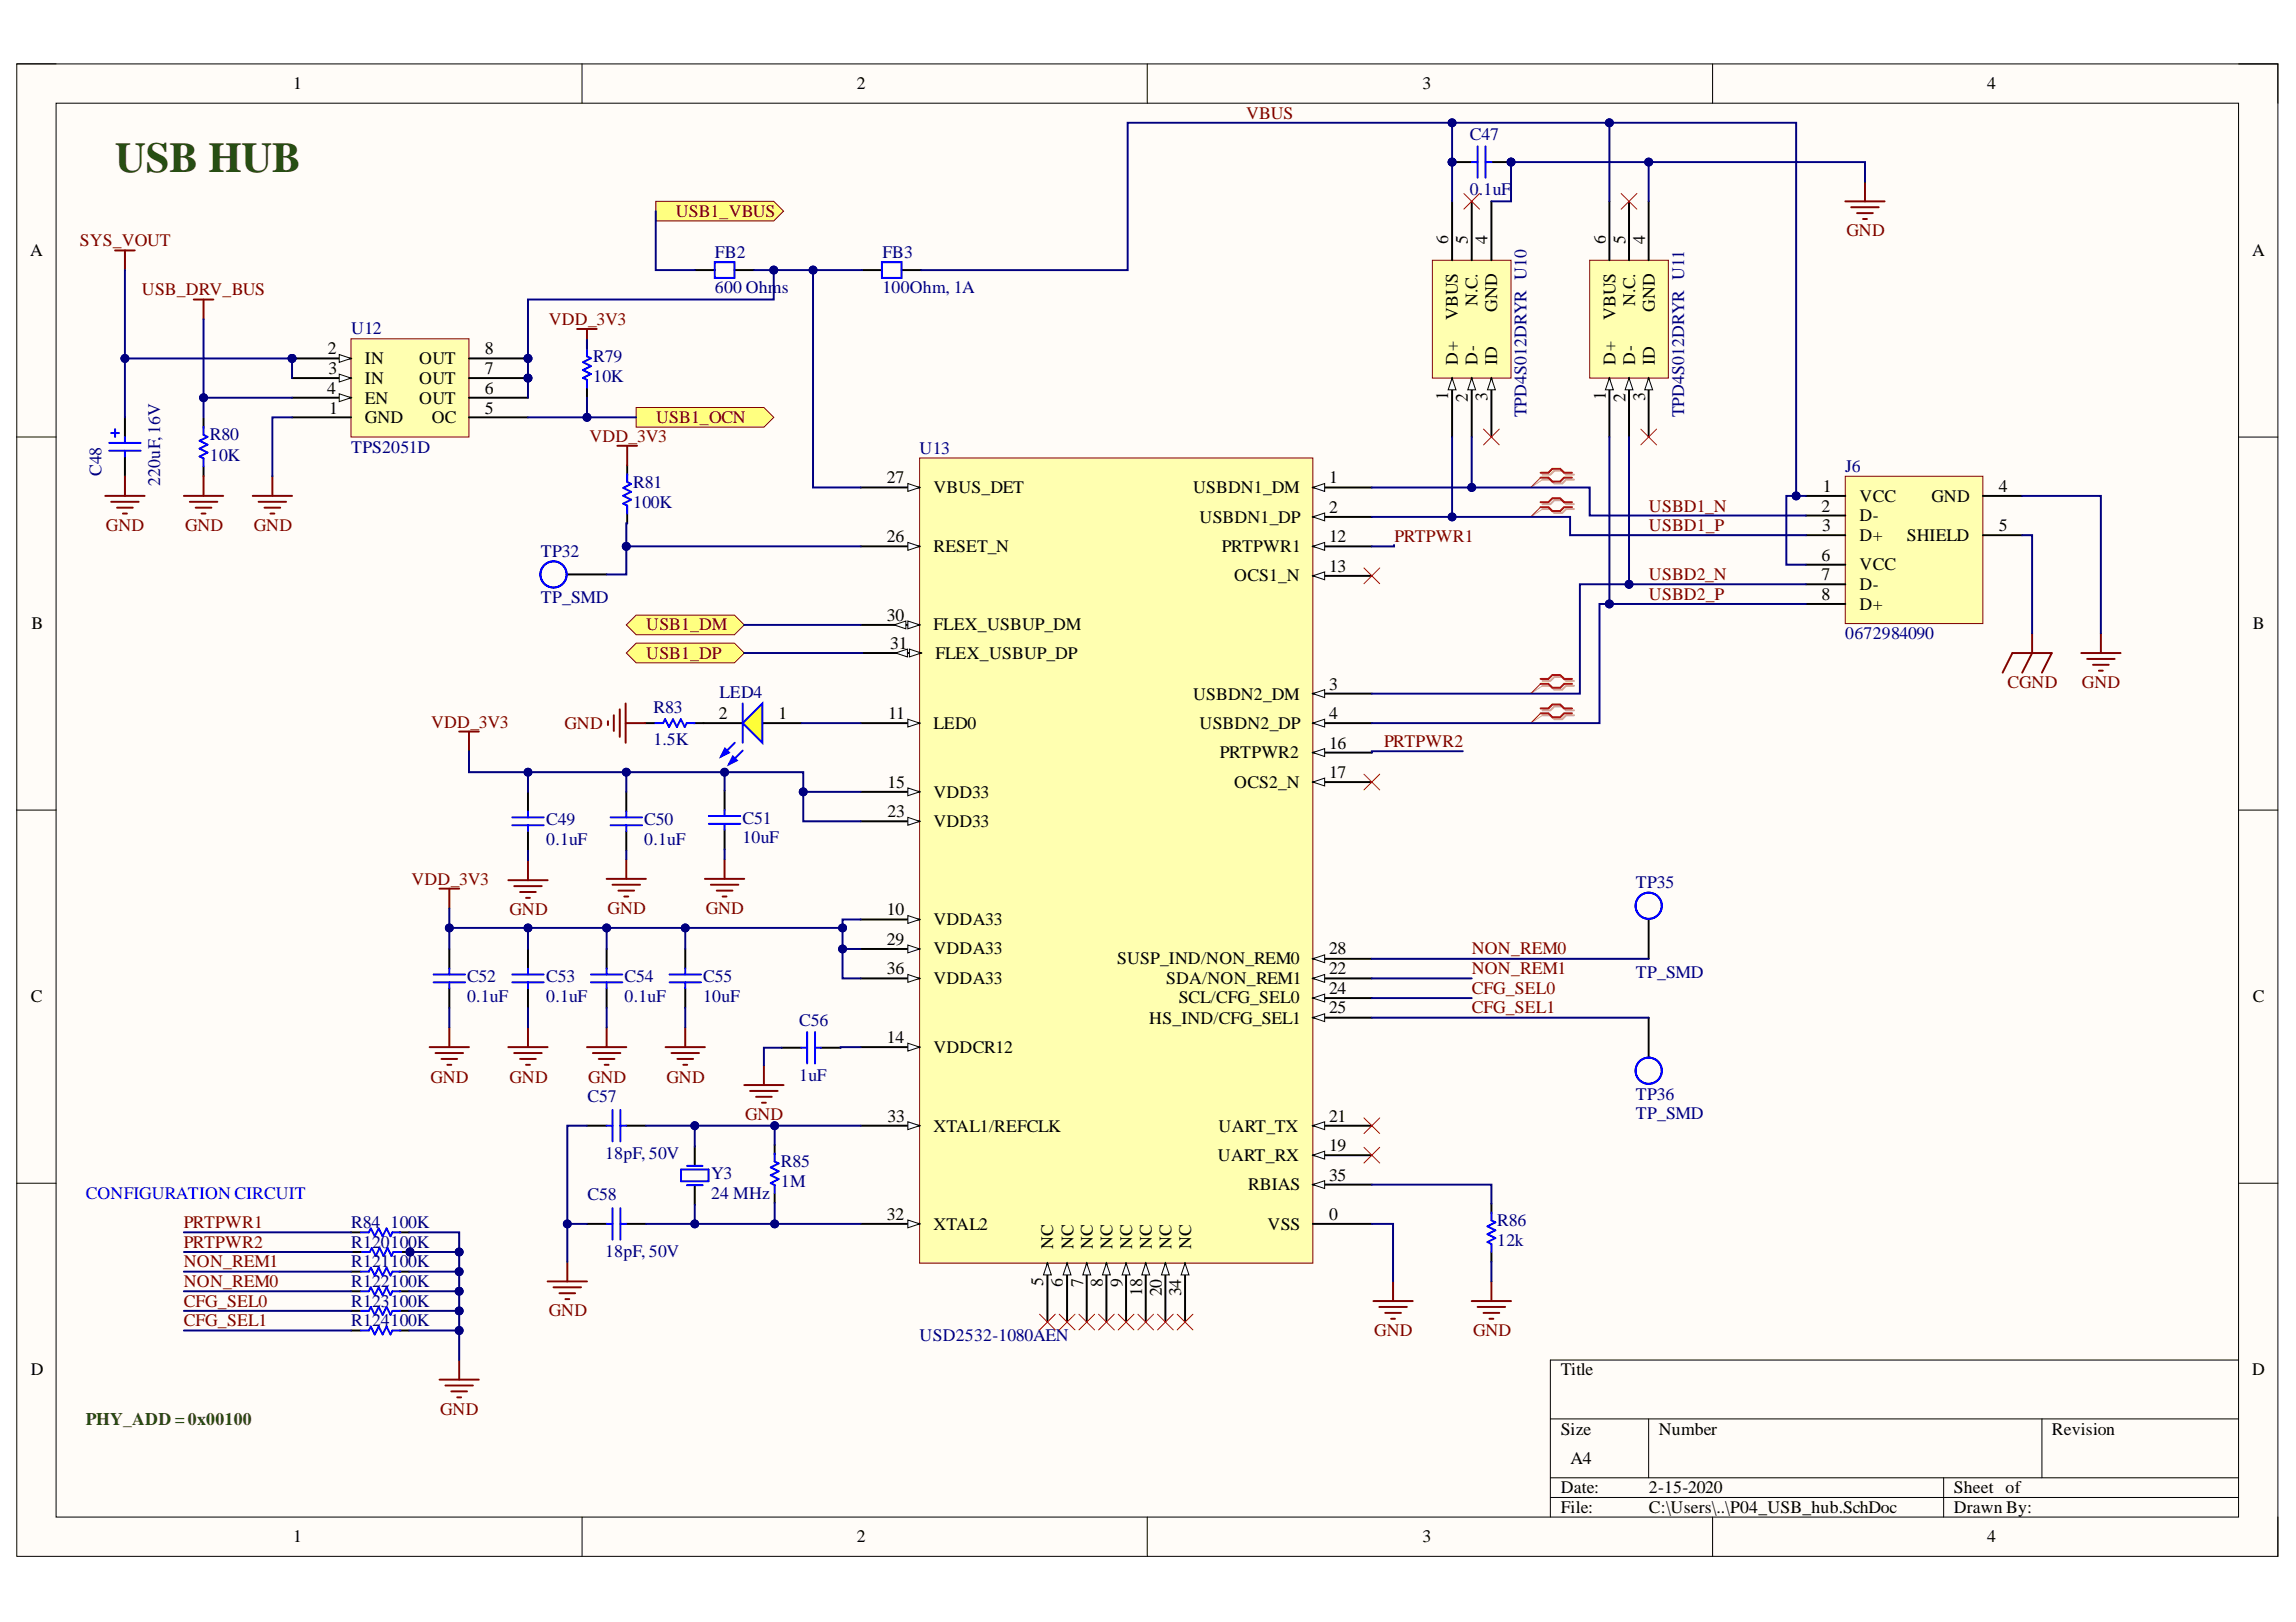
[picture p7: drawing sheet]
<svg xmlns="http://www.w3.org/2000/svg" width="297mm" height="210mm" viewBox="0 0 297 210" stroke-linecap="round" stroke-linejoin="round" font-family="sans-serif">
<defs><g id="words">
<text font-size="5.5" fill="#274e13" x="14.9" y="22.3">USB HUB</text>
<g font-size="2.8" fill="#00f">
<text x="193.3" y="158.6">COR86</text>
<text x="45.2" y="163.9">COR121</text>
</g>
<g font-size="2.5" fill="#00f">
<text x="45.2" y="158.7">COR84</text>
<text x="45.2" y="161.2">COR120</text>
<text x="45.2" y="168.9">COR123</text>
<text x="45.2" y="171.4">COR124</text>
</g>
<g font-size="2.3">
<text x="37.9" y="11.6">1</text>
<text x="110.9" y="11.6">2</text>
<text x="184.1" y="11.6">3</text>
<text x="257.1" y="11.6">4</text>
<text x="3.9" y="33.1">A</text>
<text x="187.4" y="31.6" transform="rotate(-90 187.4 31.6)">6</text>
<text x="189.9" y="31.6" transform="rotate(-90 189.9 31.6)">5</text>
<text x="192.4" y="31.6" transform="rotate(-90 192.4 31.6)">4</text>
<text x="207.7" y="31.6" transform="rotate(-90 207.7 31.6)">6</text>
<text x="210.3" y="31.6" transform="rotate(-90 210.3 31.6)">5</text>
<text x="212.8" y="31.6" transform="rotate(-90 212.8 31.6)">4</text>
<text x="291.4" y="33.1">A</text>
<text x="188.6" y="41.4" transform="rotate(-90 188.6 41.4)">VBUS</text>
<text x="191.2" y="39.6" transform="rotate(-90 191.2 39.6)">N.C.</text>
<text x="193.7" y="40.3" transform="rotate(-90 193.7 40.3)">GND</text>
<text x="209" y="41.4" transform="rotate(-90 209 41.4)">VBUS</text>
<text x="211.6" y="39.6" transform="rotate(-90 211.6 39.6)">N.C.</text>
<text x="214.1" y="40.3" transform="rotate(-90 214.1 40.3)">GND</text>
<text x="42.4" y="45.8">2</text>
<text x="47.2" y="47.1">IN</text>
<text x="54.2" y="47.1">OUT</text>
<text x="62.7" y="45.8">8</text>
<text x="188.6" y="47.2" transform="rotate(-90 188.6 47.2)">D+</text>
<text x="191.2" y="47.2" transform="rotate(-90 191.2 47.2)">D-</text>
<text x="193.7" y="47.2" transform="rotate(-90 193.7 47.2)">ID</text>
<text x="209" y="47.2" transform="rotate(-90 209 47.2)">D+</text>
<text x="211.6" y="47.2" transform="rotate(-90 211.6 47.2)">D-</text>
<text x="214.1" y="47.2" transform="rotate(-90 214.1 47.2)">ID</text>
<text x="42.3" y="51">4</text>
<text x="42.5" y="48.4">3</text>
<text x="42.6" y="53.5">1</text>
<text x="47.2" y="49.7">IN</text>
<text x="47.2" y="52.2">EN</text>
<text x="54.2" y="52.2">OUT</text>
<text x="54.2" y="49.7">OUT</text>
<text x="62.7" y="53.5">5</text>
<text x="62.7" y="51">6</text>
<text x="62.7" y="48.4">7</text>
<text x="187.4" y="51.8" transform="rotate(-90 187.4 51.8)">1</text>
<text x="189.9" y="52" transform="rotate(-90 189.9 52)">2</text>
<text x="192.4" y="51.9" transform="rotate(-90 192.4 51.9)">3</text>
<text x="207.7" y="51.8" transform="rotate(-90 207.7 51.8)">1</text>
<text x="210.3" y="52" transform="rotate(-90 210.3 52)">2</text>
<text x="212.8" y="51.9" transform="rotate(-90 212.8 51.9)">3</text>
<text x="47.2" y="54.8">GND</text>
<text x="55.9" y="54.8">OC</text>
<text x="114.7" y="62.6">27</text>
<text x="120.8" y="63.8">VBUS_DET</text>
<text x="154.4" y="63.8">USBDN1_DM</text>
<text x="172" y="62.6">1</text>
<text x="235.8" y="63.7">1</text>
<text x="240.6" y="64.9">VCC</text>
<text x="249.9" y="64.9">GND</text>
<text x="258.6" y="63.7">4</text>
<text x="114.7" y="70.2">26</text>
<text x="120.8" y="71.4">RESET_N</text>
<text x="155.2" y="67.6">USBDN1_DP</text>
<text x="158.1" y="71.4">PRTPWR1</text>
<text x="172" y="66.4">2</text>
<text x="172" y="70.2">12</text>
<text x="235.7" y="66.2">2</text>
<text x="235.8" y="68.7">3</text>
<text x="240.6" y="67.5">D-</text>
<text x="240.6" y="70">D+</text>
<text x="246.7" y="70">SHIELD</text>
<text x="258.6" y="68.7">5</text>
<text x="159.7" y="75.2">OCS1_N</text>
<text x="172" y="74">13</text>
<text x="235.7" y="72.5">6</text>
<text x="235.7" y="75.1">7</text>
<text x="235.7" y="77.6">8</text>
<text x="240.6" y="73.8">VCC</text>
<text x="240.6" y="76.3">D-</text>
<text x="4.1" y="81.4">B</text>
<text x="114.7" y="80.3">30</text>
<text x="115.2" y="84">31</text>
<text x="120.8" y="81.6">FLEX_USBUP_DM</text>
<text x="240.6" y="78.9">D+</text>
<text x="291.4" y="81.4">B</text>
<text x="121" y="85.2">FLEX_USBUP_DP</text>
<text x="172" y="89.3">3</text>
<text x="93" y="93.1">2</text>
<text x="100.7" y="93.1">1</text>
<text x="114.9" y="93.1">11</text>
<text x="120.8" y="94.4">LED0</text>
<text x="154.4" y="90.5">USBDN2_DM</text>
<text x="155.2" y="94.4">USBDN2_DP</text>
<text x="172" y="93.1">4</text>
<text x="114.8" y="102">15</text>
<text x="157.8" y="98.2">PRTPWR2</text>
<text x="159.7" y="102">OCS2_N</text>
<text x="172" y="96.9">16</text>
<text x="172" y="100.7">17</text>
<text x="114.8" y="105.8">23</text>
<text x="120.8" y="103.2">VDD33</text>
<text x="120.8" y="107">VDD33</text>
<text x="114.7" y="118.4">10</text>
<text x="120.8" y="119.7">VDDA33</text>
<text x="114.7" y="122.3">29</text>
<text x="120.8" y="123.5">VDDA33</text>
<text x="144.5" y="124.8">SUSP_IND/NON_REM0</text>
<text x="172" y="123.5">28</text>
<text x="4" y="129.7">C</text>
<text x="114.7" y="126.1">36</text>
<text x="120.8" y="127.3">VDDA33</text>
<text x="150.9" y="127.3">SDA/NON_REM1</text>
<text x="152.5" y="129.9">SCL/CFG_SEL0</text>
<text x="172" y="126.1">22</text>
<text x="172" y="128.6">24</text>
<text x="172" y="131.1">25</text>
<text x="291.4" y="129.7">C</text>
<text x="114.7" y="135">14</text>
<text x="120.8" y="136.3">VDDCR12</text>
<text x="148.7" y="132.5">HS_IND/CFG_SEL1</text>
<text x="114.8" y="145.2">33</text>
<text x="120.8" y="146.4">XTAL1/REFCLK</text>
<text x="157.7" y="146.4">UART_TX</text>
<text x="172" y="149">19</text>
<text x="172" y="145.2">21</text>
<text x="157.6" y="150.2">UART_RX</text>
<text x="161.5" y="154">RBIAS</text>
<text x="172" y="152.8">35</text>
<text x="114.7" y="157.8">32</text>
<text x="120.8" y="159.1">XTAL2</text>
<text x="136.2" y="161.6" transform="rotate(-90 136.2 161.6)">NC</text>
<text x="138.9" y="161.6" transform="rotate(-90 138.9 161.6)">NC</text>
<text x="141.4" y="161.6" transform="rotate(-90 141.4 161.6)">NC</text>
<text x="143.9" y="161.6" transform="rotate(-90 143.9 161.6)">NC</text>
<text x="146.5" y="161.6" transform="rotate(-90 146.5 161.6)">NC</text>
<text x="149" y="161.6" transform="rotate(-90 149 161.6)">NC</text>
<text x="151.6" y="161.6" transform="rotate(-90 151.6 161.6)">NC</text>
<text x="154.1" y="161.6" transform="rotate(-90 154.1 161.6)">NC</text>
<text x="164" y="159.1">VSS</text>
<text x="172" y="157.8">0</text>
<text x="135" y="166.5" transform="rotate(-90 135 166.5)">5</text>
<text x="137.5" y="166.6" transform="rotate(-90 137.5 166.6)">6</text>
<text x="140.1" y="166.6" transform="rotate(-90 140.1 166.6)">7</text>
<text x="142.7" y="166.6" transform="rotate(-90 142.7 166.6)">8</text>
<text x="145.2" y="166.6" transform="rotate(-90 145.2 166.6)">9</text>
<text x="147.7" y="167.7" transform="rotate(-90 147.7 167.7)">18</text>
<text x="150.3" y="167.7" transform="rotate(-90 150.3 167.7)">20</text>
<text x="152.8" y="167.7" transform="rotate(-90 152.8 167.7)">34</text>
<text x="4" y="178">D</text>
<text x="201.9" y="178">Title</text>
<text x="291.4" y="178">D</text>
<text x="201.9" y="185.7">Size</text>
<text x="214.6" y="185.7">Number</text>
<text x="265.5" y="185.7">Revision</text>
<text x="203.2" y="189.5">A4</text>
<text x="201.9" y="193.3">Date:</text>
<text x="201.9" y="195.8">File:</text>
<text x="213.3" y="193.3">2-15-2020</text>
<text x="213.3" y="195.8">C:\Users\..\P04_USB_hub.SchDoc</text>
<text x="252.8" y="193.3">Sheet of</text>
<text x="252.8" y="195.8">Drawn By:</text>
<text x="37.9" y="199.6">1</text>
<text x="110.9" y="199.6">2</text>
<text x="184.1" y="199.6">3</text>
<text x="257.1" y="199.6">4</text>
</g>
<g font-size="2.3" fill="#800000">
<text x="161.2" y="15.4">VBUS</text>
<text x="87.4" y="28.1">USB1_VBUS</text>
<text x="10.3" y="31.9">SYS_VOUT</text>
<text x="238.9" y="30.6">GND</text>
<text x="18.4" y="38.2">USB_DRV_BUS</text>
<text x="71" y="42">VDD_3V3</text>
<text x="76.2" y="57.1">VDD_3V3</text>
<text x="84.9" y="54.8">USB1_OCN</text>
<text x="13.7" y="68.7">GND</text>
<text x="23.9" y="68.7">GND</text>
<text x="32.8" y="68.7">GND</text>
<text x="180.4" y="70.2">PRTPWR1</text>
<text x="213.3" y="66.2">USBD1_N</text>
<text x="213.3" y="68.7">USBD1_P</text>
<text x="213.3" y="75.1">USBD2_N</text>
<text x="213.3" y="77.6">USBD2_P</text>
<text x="83.6" y="81.6">USB1_DM</text>
<text x="83.6" y="85.2">USB1_DP</text>
<text x="259.7" y="89">CGND</text>
<text x="269.4" y="89">GND</text>
<text x="55.8" y="94.2">VDD_3V3</text>
<text x="73" y="94.4">GND</text>
<text x="179.1" y="96.7">PRTPWR2</text>
<text x="53.2" y="114.5">VDD_3V3</text>
<text x="65.9" y="118.4">GND</text>
<text x="78.6" y="118.3">GND</text>
<text x="91.3" y="118.3">GND</text>
<text x="190.4" y="123.5">NON_REM0</text>
<text x="190.4" y="126.1">NON_REM1</text>
<text x="190.4" y="128.6">CFG_SEL0</text>
<text x="190.4" y="131.1">CFG_SEL1</text>
<text x="55.7" y="140.1">GND</text>
<text x="65.9" y="140.1">GND</text>
<text x="76.1" y="140.1">GND</text>
<text x="86.2" y="140.1">GND</text>
<text x="96.4" y="145">GND</text>
<text x="23.8" y="158.9">PRTPWR1</text>
<text x="23.8" y="161.5">PRTPWR2</text>
<text x="23.8" y="164">NON_REM1</text>
<text x="23.8" y="166.6">NON_REM0</text>
<text x="23.8" y="169.1">CFG_SEL0</text>
<text x="23.8" y="171.6">CFG_SEL1</text>
<text x="71" y="170.4">GND</text>
<text x="177.8" y="172.9">GND</text>
<text x="190.6" y="172.9">GND</text>
<text x="57" y="183.1">GND</text>
</g>
<g font-size="2.3" fill="#000080">
<text x="190.1" y="18.2">C47</text>
<text x="190.1" y="25.3">0.1uF</text>
<text x="92.5" y="33.4">FB2</text>
<text x="114.2" y="33.4">FB3</text>
<text x="92.5" y="38">600 Ohms</text>
<text x="114.2" y="38">100Ohm, 1A</text>
<text x="45.4" y="43.3">U12</text>
<text x="76.8" y="46.8">R79</text>
<text x="76.8" y="49.4">10K</text>
<text x="27.2" y="57">R80</text>
<text x="27.2" y="59.6">10K</text>
<text x="45.4" y="58.6">TPS2051D</text>
<text x="119" y="58.8">U13</text>
<text x="197.5" y="54" transform="rotate(-90 197.5 54)">TPD4S012DRYR U10</text>
<text x="217.9" y="54" transform="rotate(-90 217.9 54)">TPD4S012DRYR U11</text>
<text x="13.1" y="61.6" transform="rotate(-90 13.1 61.6)">C48</text>
<text x="20.7" y="62.9" transform="rotate(-90 20.7 62.9)">220uF,16V</text>
<text x="81.9" y="63.2">R81</text>
<text x="81.9" y="65.7">100K</text>
<text x="238.7" y="61.1">J6</text>
<text x="70" y="72.1">TP32</text>
<text x="70" y="78">TP_SMD</text>
<text x="238.7" y="82.7">0672984090</text>
<text x="84.5" y="92.3">R83</text>
<text x="93.1" y="90.3">LED4</text>
<text x="84.5" y="96.4">1.5K</text>
<text x="70.7" y="106.8">C49</text>
<text x="83.4" y="106.8">C50</text>
<text x="96" y="106.6">C51</text>
<text x="70.7" y="109.3">0.1uF</text>
<text x="83.4" y="109.3">0.1uF</text>
<text x="96" y="109.1">10uF</text>
<text x="211.6" y="115">TP35</text>
<text x="60.4" y="127.1">C52</text>
<text x="60.4" y="129.6">0.1uF</text>
<text x="70.7" y="127.1">C53</text>
<text x="70.7" y="129.6">0.1uF</text>
<text x="80.8" y="127.1">C54</text>
<text x="80.8" y="129.6">0.1uF</text>
<text x="91" y="127.1">C55</text>
<text x="91" y="129.6">10uF</text>
<text x="211.6" y="126.6">TP_SMD</text>
<text x="103.4" y="132.7">C56</text>
<text x="76" y="142.6">C57</text>
<text x="103.4" y="139.9">1uF</text>
<text x="211.6" y="142.3">TP36</text>
<text x="78.3" y="150">18pF, 50V</text>
<text x="211.6" y="144.8">TP_SMD</text>
<text x="76" y="155.3">C58</text>
<text x="92" y="152.6">Y3</text>
<text x="92" y="155.1">24 MHz</text>
<text x="101" y="151.1">R85</text>
<text x="101" y="153.6">1M</text>
<text x="45.4" y="158.9">R84</text>
<text x="45.4" y="161.5">R120100K</text>
<text x="50.5" y="158.9">100K</text>
<text x="193.7" y="158.7">R86</text>
<text x="193.7" y="161.2">12k</text>
<text x="45.4" y="166.6">R122100K</text>
<text x="45.4" y="164">R121100K</text>
<text x="78.3" y="162.7">18pF, 50V</text>
<text x="45.4" y="169.1">R123100K</text>
<text x="45.4" y="171.6">R124100K</text>
<text x="119" y="173.6">USD2532-1080AEN</text>
</g>
<text font-size="2.3" fill="#00f" x="11.1" y="155.1">CONFIGURATION CIRCUIT</text>
<text font-size="2.3" fill="#274e13" x="11.1" y="184.4">PHY_ADD = 0x00100</text>
</g></defs>
<path d="M2.2 8.3h292.5v193.1h-292.5z" fill-rule="evenodd" fill="#fffcf8"/>
<path d="M2.2 8.3h292.5v193.1h-292.5z" fill="none" stroke="#000" stroke-width=".13"/>
<path d="M7.3 13.4h282.3v182.9h-282.3z" fill-rule="evenodd" fill="#fffcf8"/>
<g fill="none" stroke="#000" stroke-width=".13">
<path d="M2.2 8.3h5.1M7.3 13.4h282.3v182.9h-282.3zM75.3 8.3v5M148.4 8.3v5M221.6 8.3v5.1M289.6 8.3h5.1v5.1M2.2 56.6h5.1M289.6 56.6h5.1M2.2 104.8h5.1M289.6 104.8h5.1M2.2 153.1h5.1M289.6 153.1h5.1"/>
<path d="M289.6 176h-89v20.3M75.3 196.3v5.1M148.4 196.3v5.1M200.6 183.6h89M200.6 191.2h89M200.6 193.8h89M213.3 183.6v7.6M221.6 196.3v5.1M251.5 191.2v5.1M264.2 183.6v7.6M294.7 196.3v5.1"/>
</g>
<path d="M119 59.3h50.8v104.2h-50.8z" fill-rule="evenodd" fill="#ffffb0"/>
<path d="M119 59.3h50.8v104.2h-50.8z" fill="none" stroke="#800000" stroke-width=".13"/>
<path d="M169.8 63.1h7.7" fill="none" stroke="#000" stroke-width=".25"/>
<path d="M169.8 63.1l1.6-.5v1z" fill="#f8fcff"/>
<path d="M169.8 63.1l1.6-.5v1z" fill="none" stroke="#000" stroke-width=".13"/>
<path d="M169.8 66.9h7.7" fill="none" stroke="#000" stroke-width=".25"/>
<path d="M169.8 66.9l1.6-.5v1z" fill="#f8fcff"/>
<path d="M169.8 66.9l1.6-.5v1z" fill="none" stroke="#000" stroke-width=".13"/>
<path d="M169.8 89.8h7.7" fill="none" stroke="#000" stroke-width=".25"/>
<path d="M169.8 89.8l1.6-.5v1z" fill="#f8fcff"/>
<path d="M169.8 89.8l1.6-.5v1z" fill="none" stroke="#000" stroke-width=".13"/>
<path d="M169.8 93.6h7.7" fill="none" stroke="#000" stroke-width=".25"/>
<path d="M169.8 93.6l1.6-.5v1z" fill="#f8fcff"/>
<path d="M169.8 93.6l1.6-.5v1z" fill="none" stroke="#000" stroke-width=".13"/>
<path d="M135.5 163.5v7.6" fill="none" stroke="#000" stroke-width=".25"/>
<path d="M135.5 163.5l.5 1.5h-1z" fill="#f8fcff"/>
<path d="M135.5 163.5l.5 1.5h-1z" fill="none" stroke="#000" stroke-width=".13"/>
<path d="M138 163.5v7.6" fill="none" stroke="#000" stroke-width=".25"/>
<path d="M138 163.5l.6 1.5h-1.1z" fill="#f8fcff"/>
<path d="M138 163.5l.6 1.5h-1.1z" fill="none" stroke="#000" stroke-width=".13"/>
<path d="M140.6 163.5v7.6" fill="none" stroke="#000" stroke-width=".25"/>
<path d="M140.6 163.5l.5 1.5h-1z" fill="#f8fcff"/>
<path d="M140.6 163.5l.5 1.5h-1z" fill="none" stroke="#000" stroke-width=".13"/>
<path d="M143.1 163.5v7.6" fill="none" stroke="#000" stroke-width=".25"/>
<path d="M143.1 163.5l.5 1.5h-1z" fill="#f8fcff"/>
<path d="M143.1 163.5l.5 1.5h-1z" fill="none" stroke="#000" stroke-width=".13"/>
<path d="M145.7 163.5v7.6" fill="none" stroke="#000" stroke-width=".25"/>
<path d="M145.7 163.5l.5 1.5h-1z" fill="#f8fcff"/>
<path d="M145.7 163.5l.5 1.5h-1z" fill="none" stroke="#000" stroke-width=".13"/>
<path d="M111.3 119h7.7" fill="none" stroke="#000" stroke-width=".25"/>
<path d="M117.4 118.5l1.6 .5-1.6 .5z" fill="#f8fcff"/>
<path d="M117.4 118.5l1.6 .5-1.6 .5z" fill="none" stroke="#000" stroke-width=".13"/>
<path d="M111.3 93.6h7.7" fill="none" stroke="#000" stroke-width=".25"/>
<path d="M117.4 93.1l1.6 .5-1.6 .5z" fill="#f8fcff"/>
<path d="M117.4 93.1l1.6 .5-1.6 .5z" fill="none" stroke="#000" stroke-width=".13"/>
<path d="M169.8 70.7h7.7" fill="none" stroke="#000" stroke-width=".25"/>
<path d="M169.8 70.7l1.6-.5v1z" fill="#f8fcff"/>
<path d="M169.8 70.7l1.6-.5v1z" fill="none" stroke="#000" stroke-width=".13"/>
<path d="M169.8 74.5h7.7" fill="none" stroke="#000" stroke-width=".25"/>
<path d="M169.8 74.5l1.6-.5v1z" fill="#f8fcff"/>
<path d="M169.8 74.5l1.6-.5v1z" fill="none" stroke="#000" stroke-width=".13"/>
<path d="M111.3 135.5h7.7" fill="none" stroke="#000" stroke-width=".25"/>
<path d="M117.4 135l1.6 .5-1.6 .5z" fill="#f8fcff"/>
<path d="M117.4 135l1.6 .5-1.6 .5z" fill="none" stroke="#000" stroke-width=".13"/>
<path d="M111.3 102.5h7.7" fill="none" stroke="#000" stroke-width=".25"/>
<path d="M117.4 102l1.6 .5-1.6 .5z" fill="#f8fcff"/>
<path d="M117.4 102l1.6 .5-1.6 .5z" fill="none" stroke="#000" stroke-width=".13"/>
<path d="M169.8 97.4h7.7" fill="none" stroke="#000" stroke-width=".25"/>
<path d="M169.8 97.4l1.6-.5v1z" fill="#f8fcff"/>
<path d="M169.8 97.4l1.6-.5v1z" fill="none" stroke="#000" stroke-width=".13"/>
<path d="M169.8 101.2h7.7" fill="none" stroke="#000" stroke-width=".25"/>
<path d="M169.8 101.2l1.6-.5v1z" fill="#f8fcff"/>
<path d="M169.8 101.2l1.6-.5v1z" fill="none" stroke="#000" stroke-width=".13"/>
<path d="M148.2 163.5v7.6" fill="none" stroke="#000" stroke-width=".25"/>
<path d="M148.2 163.5l.5 1.5h-1z" fill="#f8fcff"/>
<path d="M148.2 163.5l.5 1.5h-1z" fill="none" stroke="#000" stroke-width=".13"/>
<path d="M169.8 149.5h7.7" fill="none" stroke="#000" stroke-width=".25"/>
<path d="M169.8 149.5l1.6-.5v1z" fill="#f8fcff"/>
<path d="M169.8 149.5l1.6-.5v1z" fill="none" stroke="#000" stroke-width=".13"/>
<path d="M150.8 163.5v7.6" fill="none" stroke="#000" stroke-width=".25"/>
<path d="M150.8 163.5l.5 1.5h-1z" fill="#f8fcff"/>
<path d="M150.8 163.5l.5 1.5h-1z" fill="none" stroke="#000" stroke-width=".13"/>
<path d="M169.8 145.7h7.7" fill="none" stroke="#000" stroke-width=".25"/>
<path d="M169.8 145.7l1.6-.5v1z" fill="#f8fcff"/>
<path d="M169.8 145.7l1.6-.5v1z" fill="none" stroke="#000" stroke-width=".13"/>
<path d="M169.8 126.6h7.7" fill="none" stroke="#000" stroke-width=".25"/>
<path d="M169.8 126.6l1.6-.5v1z" fill="#f8fcff"/>
<path d="M169.8 126.6l1.6-.5v1z" fill="none" stroke="#000" stroke-width=".13"/>
<path d="M111.3 106.3h7.7" fill="none" stroke="#000" stroke-width=".25"/>
<path d="M117.4 105.8l1.6 .5-1.6 .5z" fill="#f8fcff"/>
<path d="M117.4 105.8l1.6 .5-1.6 .5z" fill="none" stroke="#000" stroke-width=".13"/>
<path d="M169.8 129.2h7.7" fill="none" stroke="#000" stroke-width=".25"/>
<path d="M169.8 129.2l1.6-.6v1.1z" fill="#f8fcff"/>
<path d="M169.8 129.2l1.6-.6v1.1z" fill="none" stroke="#000" stroke-width=".13"/>
<path d="M169.8 131.7h7.7" fill="none" stroke="#000" stroke-width=".25"/>
<path d="M169.8 131.7l1.6-.5v1z" fill="#f8fcff"/>
<path d="M169.8 131.7l1.6-.5v1z" fill="none" stroke="#000" stroke-width=".13"/>
<path d="M111.3 70.7h7.7" fill="none" stroke="#000" stroke-width=".25"/>
<path d="M117.4 70.2l1.6 .5-1.6 .5z" fill="#f8fcff"/>
<path d="M117.4 70.2l1.6 .5-1.6 .5z" fill="none" stroke="#000" stroke-width=".13"/>
<path d="M111.3 63.1h7.7" fill="none" stroke="#000" stroke-width=".25"/>
<path d="M117.4 62.6l1.6 .5-1.6 .5z" fill="#f8fcff"/>
<path d="M117.4 62.6l1.6 .5-1.6 .5z" fill="none" stroke="#000" stroke-width=".13"/>
<path d="M169.8 124.1h7.7" fill="none" stroke="#000" stroke-width=".25"/>
<path d="M169.8 124.1l1.6-.5v1z" fill="#f8fcff"/>
<path d="M169.8 124.1l1.6-.5v1z" fill="none" stroke="#000" stroke-width=".13"/>
<path d="M111.3 122.8h7.7" fill="none" stroke="#000" stroke-width=".25"/>
<path d="M117.4 122.3l1.6 .5-1.6 .5z" fill="#f8fcff"/>
<path d="M117.4 122.3l1.6 .5-1.6 .5z" fill="none" stroke="#000" stroke-width=".13"/>
<path d="M111.3 80.9h7.7" fill="none" stroke="#000" stroke-width=".25"/>
<path d="M117.4 80.4l1.6 .5-1.6 .5z" fill="#f8fcff"/>
<path d="M117.4 80.4l1.6 .5-1.6 .5z" fill="none" stroke="#000" stroke-width=".13"/>
<path d="M115.7 80.9l1.5-.5v1z" fill="#f8fcff"/>
<path d="M115.7 80.9l1.5-.5v1z" fill="none" stroke="#000" stroke-width=".13"/>
<path d="M111.5 84.5h7.7" fill="none" stroke="#000" stroke-width=".25"/>
<path d="M117.7 84l1.5 .5-1.5 .5z" fill="#f8fcff"/>
<path d="M117.7 84l1.5 .5-1.5 .5z" fill="none" stroke="#000" stroke-width=".13"/>
<path d="M115.9 84.5l1.5-.5v1z" fill="#f8fcff"/>
<path d="M115.9 84.5l1.5-.5v1z" fill="none" stroke="#000" stroke-width=".13"/>
<path d="M111.3 158.4h7.7" fill="none" stroke="#000" stroke-width=".25"/>
<path d="M117.4 157.9l1.6 .5-1.6 .5z" fill="#f8fcff"/>
<path d="M117.4 157.9l1.6 .5-1.6 .5z" fill="none" stroke="#000" stroke-width=".13"/>
<path d="M111.3 145.7h7.7" fill="none" stroke="#000" stroke-width=".25"/>
<path d="M117.4 145.2l1.6 .5-1.6 .5z" fill="#f8fcff"/>
<path d="M117.4 145.2l1.6 .5-1.6 .5z" fill="none" stroke="#000" stroke-width=".13"/>
<path d="M153.3 163.5v7.6" fill="none" stroke="#000" stroke-width=".25"/>
<path d="M153.3 163.5l.5 1.5h-1z" fill="#f8fcff"/>
<path d="M153.3 163.5l.5 1.5h-1z" fill="none" stroke="#000" stroke-width=".13"/>
<path d="M169.8 153.3h7.7" fill="none" stroke="#000" stroke-width=".25"/>
<path d="M169.8 153.3l1.6-.5v1z" fill="#f8fcff"/>
<path d="M169.8 153.3l1.6-.5v1z" fill="none" stroke="#000" stroke-width=".13"/>
<path d="M111.3 126.6h7.7" fill="none" stroke="#000" stroke-width=".25"/>
<path d="M117.4 126.1l1.6 .5-1.6 .5z" fill="#f8fcff"/>
<path d="M117.4 126.1l1.6 .5-1.6 .5z" fill="none" stroke="#000" stroke-width=".13"/>
<g fill="none" stroke="#000" stroke-width=".25">
<path d="M91 93.6h5.1M98.6 93.6h5.1M68.3 102.5v2.5M68.3 107.6v2.5M81 102.5v2.5M81 107.6v2.5M93.7 102.3v2.5M93.7 107.4v2.5M58.1 122.8v2.5M58.1 127.9v2.5M68.3 122.8v2.5M68.3 127.9v2.5"/>
<path d="M78.5 122.8v2.5M78.5 127.9v2.5M88.7 122.8v2.5M88.7 127.9v2.5M101.1 135.6h2.6M106.2 135.6h2.5M75.9 158.4h2.6M75.9 145.7h2.6M81 158.4h2.6M81 145.7h2.6M89.9 148.4v2.5M89.9 153.4v2.5"/>
<path d="M100.2 148.2v1.2M100.2 154.4v1.3M169.8 158.4h7.7"/>
</g>
<g fill="none" stroke="#f00" stroke-width=".13">
<path d="M176.5 144.7l2 2M176.5 148.5l2 2M178.5 144.7l-2 2M178.5 148.5l-2 2M134.5 170.1l2 2M136.5 170.1l-2 2M137 170.1l2.1 2M139.1 170.1l-2.1 2M139.6 170.1l2 2M141.6 170.1l-2 2M142.1 170.1l2.1 2M144.2 170.1l-2.1 2"/>
<path d="M144.7 170.1l2 2M146.7 170.1l-2 2M147.2 170.1l2 2M149.2 170.1l-2 2M149.8 170.1l2 2M151.8 170.1l-2 2M152.3 170.1l2 2M154.3 170.1l-2 2"/>
</g>
<g fill="none" stroke="#800000" stroke-width=".25">
<path d="M59.4 94.7h2.5M60.7 94.7v2.5M65.8 113.9h5M66.5 114.7h3.6M67.3 115.4h2M68.1 116.2h.5M68.3 111.4v2.5M78.5 113.7h5.1M79.2 114.5h3.6M80 115.3h2M80.8 116h.5M81 111.2v2.5"/>
<path d="M91.2 113.7h5.1M92 114.5h3.5M92.7 115.3h2.1M93.5 116h.5M93.7 111.2v2.5M55.6 135.5h5.1M56.3 136.3h3.6M57.1 137h2M57.9 137.8h.5M58.1 133v2.5M65.8 135.5h5M66.5 136.3h3.6"/>
<path d="M67.3 137h2M68.1 137.8h.5M68.3 133v2.5M75.9 135.5h5.1M76.7 136.3h3.6M77.5 137h2M78.2 137.8h.5M78.5 133v2.5M86.1 135.5h5.1M86.9 136.3h3.5M87.6 137h2.1M88.4 137.8h.5"/>
<path d="M88.7 133v2.5M70.8 165.8h5.1M71.6 166.6h3.6M72.4 167.4h2M73.1 168.1h.5M73.4 163.3v2.5"/>
</g>
<g fill="none" stroke="#00f" stroke-width=".25">
<path d="M66.3 105.8h4M66.3 106.8h4M68.3 105v.8M68.3 106.8v.8M79 105.8h4.1M79 106.8h4.1M81 105v.8M81 106.8v.8M91.7 105.6h4.1M91.7 106.6h4.1M93.7 104.8v.8M93.7 106.6v.8"/>
<path d="M56.1 126.1h4.1M56.1 127.1h4.1M58.1 125.3v.8M58.1 127.1v.8M66.3 126.1h4M66.3 127.1h4M68.3 125.3v.8M68.3 127.1v.8M76.4 126.1h4.1M76.4 127.1h4.1M78.5 125.3v.8M78.5 127.1v.8"/>
<path d="M86.6 126.1h4.1M86.6 127.1h4.1M88.7 125.3v.8M88.7 127.1v.8M103.7 135.6h.7M104.4 133.6v4M105.4 133.6v4M105.4 135.6h.8M78.5 145.7h.7M78.5 158.4h.7M79.2 143.6v4.1M79.2 156.3v4.1"/>
<path d="M80.3 143.6v4.1M80.3 156.3v4.1M80.3 145.7h.7M80.3 158.4h.7M88.1 151.3h3.6v1.6h-3.6zM88.9 153.4h2M88.9 150.9h2M100.2 149.3v1l.5 .3-1 .5 1 .5-1 .5 1 .5-1 .5 .5 .3v1"/>
</g>
<path d="M96.1 93.6l2.5-2.6v5.1z" fill="#ff0"/>
<path d="M95.1 96.1l-1.8 1.8M96.1 93.6l2.5-2.6v5.1z" fill="none" stroke="#00f" stroke-width=".25"/>
<path d="M93.8 96.9l.5 .5-1 .5z" fill="#00f"/>
<path d="M93.8 96.9l.5 .5-1 .5zM96.1 91v5.1M96.1 97.1l-1.8 1.8" fill="none" stroke="#00f" stroke-width=".25"/>
<path d="M94.8 97.9l.5 .5-1 .5z" fill="#00f"/>
<path d="M84.8 93.6h1l.2-.5 .6 1 .5-1 .5 1 .5-1 .5 1 .2-.5h1.1M94.8 97.9l.5 .5-1 .5z" fill="none" stroke="#00f" stroke-width=".25"/>
<path d="M83.5 93.6h1.2M89.7 93.6h1.3" fill="none" stroke="#000" stroke-width=".25"/>
<path d="M78.7 93.3v.5M79.4 92.6v2M80.2 91.8v3.6M80.9 91v5.1M80.9 93.6h2.6" fill="none" stroke="#800000" stroke-width=".25"/>
<path d="M81 80.9l1.3-1.3h12.7l1.3 1.3-1.3 1.2h-12.7z" fill-rule="evenodd" fill="#ffff80"/>
<path d="M81 80.9l1.3-1.3h12.7l1.3 1.3-1.3 1.2h-12.7z" fill="none" stroke="#800000" stroke-width=".13"/>
<path d="M82.3 83.2h12.7l1.3 1.3-1.3 1.3h-12.7l-1.3-1.3z" fill-rule="evenodd" fill="#ffff80"/>
<path d="M82.3 83.2h12.7l1.3 1.3-1.3 1.3h-12.7l-1.3-1.3z" fill="none" stroke="#800000" stroke-width=".13"/>
<path d="M177.7 168.4h5.1M178.4 169.1h3.6M179.2 169.9h2M180 170.7h.5M180.2 165.8v2.6M190.4 168.4h5.1M191.2 169.1h3.5M191.9 169.9h2.1M192.7 170.7h.5M192.9 165.8v2.6" fill="none" stroke="#800000" stroke-width=".25"/>
<path d="M192.9 155.8v1.2M192.9 162v1.3" fill="none" stroke="#000" stroke-width=".25"/>
<path d="M193.5 159.2l-1.1 .5 1.1 .5-1.1 .5 .5 .3v1" fill="none" stroke="#00f" stroke-width=".25"/>
<path d="M238.7 61.6h17.8v19.1h-17.8z" fill-rule="evenodd" fill="#ffffb0"/>
<path d="M238.7 61.6h17.8v19.1h-17.8z" fill="none" stroke="#800000" stroke-width=".13"/>
<path d="M233.6 64.2h5.1M233.6 66.7h5.1M233.6 69.3h5.1M233.6 73.1h5.1M233.6 75.6h5.1M233.6 78.2h5.1M256.5 64.2h5.1M256.5 69.3h5.1" fill="none" stroke="#000" stroke-width=".25"/>
<path d="M259.1 87l1.2-2.5h5.1l-1.2 2.5M262.9 82v2.5l-1.3 2.5M269.3 84.5h5M270 85.3h3.6M270.8 86h2M271.5 86.8h.5M271.8 82v2.5" fill="none" stroke="#800000" stroke-width=".25"/>
<path d="M185.3 33.7h10.2v15.2h-10.2z" fill-rule="evenodd" fill="#ffffb0"/>
<path d="M185.3 33.7h10.2v15.2h-10.2z" fill="none" stroke="#800000" stroke-width=".13"/>
<path d="M187.9 48.9v7.7" fill="none" stroke="#000" stroke-width=".25"/>
<path d="M187.9 48.9l.5 1.5h-1z" fill="#f8fcff"/>
<path d="M187.9 48.9l.5 1.5h-1z" fill="none" stroke="#000" stroke-width=".13"/>
<path d="M190.4 48.9v7.7" fill="none" stroke="#000" stroke-width=".25"/>
<path d="M190.4 48.9l.5 1.5h-1z" fill="#f8fcff"/>
<path d="M190.4 48.9l.5 1.5h-1z" fill="none" stroke="#000" stroke-width=".13"/>
<path d="M192.9 48.9v7.7" fill="none" stroke="#000" stroke-width=".25"/>
<path d="M192.9 48.9l.6 1.5h-1.1z" fill="#f8fcff"/>
<path d="M192.9 48.9l.6 1.5h-1.1z" fill="none" stroke="#000" stroke-width=".13"/>
<path d="M187.9 26.1v7.6M190.4 26.1v7.6M192.9 26.1v7.6" fill="none" stroke="#000" stroke-width=".25"/>
<path d="M205.7 33.7h10.1v15.2h-10.1z" fill-rule="evenodd" fill="#ffffb0"/>
<path d="M205.7 33.7h10.1v15.2h-10.1z" fill="none" stroke="#800000" stroke-width=".13"/>
<path d="M208.2 48.9v7.7" fill="none" stroke="#000" stroke-width=".25"/>
<path d="M208.2 48.9l.5 1.5h-1z" fill="#f8fcff"/>
<path d="M208.2 48.9l.5 1.5h-1z" fill="none" stroke="#000" stroke-width=".13"/>
<path d="M210.8 48.9v7.7" fill="none" stroke="#000" stroke-width=".25"/>
<path d="M210.8 48.9l.5 1.5h-1.1z" fill="#f8fcff"/>
<path d="M210.8 48.9l.5 1.5h-1.1z" fill="none" stroke="#000" stroke-width=".13"/>
<path d="M213.3 48.9v7.7" fill="none" stroke="#000" stroke-width=".25"/>
<path d="M213.3 48.9l.5 1.5h-1z" fill="#f8fcff"/>
<path d="M213.3 48.9l.5 1.5h-1z" fill="none" stroke="#000" stroke-width=".13"/>
<path d="M208.2 26.1v7.6M210.8 26.1v7.6M213.3 26.1v7.6" fill="none" stroke="#000" stroke-width=".25"/>
<path d="M238.7 26.1h5.1M239.5 26.8h3.6M240.3 27.6h2M241 28.3h.5M241.3 23.5v2.6" fill="none" stroke="#800000" stroke-width=".25"/>
<path d="M189.4 25l2 2.1M191.4 25l-2 2.1M209.7 25l2.1 2.1M211.8 25l-2.1 2.1M191.9 55.5l2.1 2.1M194 55.5l-2.1 2.1M212.3 55.5l2 2.1M214.3 55.5l-2 2.1" fill="none" stroke="#f00" stroke-width=".13"/>
<circle cx="187.9" cy="21" r=".51" fill="#000080"/>
<circle cx="187.9" cy="21" r=".51" fill="none" stroke="#000080" stroke-width=".13"/>
<circle cx="195.5" cy="21" r=".51" fill="#000080"/>
<circle cx="195.5" cy="21" r=".51" fill="none" stroke="#000080" stroke-width=".13"/>
<path d="M187.9 21h2.5" fill="none" stroke="#000" stroke-width=".25"/>
<circle cx="187.9" cy="21" r=".51" fill="#000080"/>
<circle cx="187.9" cy="21" r=".51" fill="none" stroke="#000080" stroke-width=".13"/>
<path d="M192.9 21h2.6" fill="none" stroke="#000" stroke-width=".25"/>
<circle cx="195.5" cy="21" r=".51" fill="#000080"/>
<circle cx="195.5" cy="21" r=".51" fill="none" stroke="#000080" stroke-width=".13"/>
<path d="M191.2 18.9v4.1M192.2 18.9v4.1M190.4 21h.8M192.2 21h.7" fill="none" stroke="#00f" stroke-width=".25"/>
<circle cx="37.8" cy="46.4" r=".51" fill="#000080"/>
<circle cx="37.8" cy="46.4" r=".51" fill="none" stroke="#000080" stroke-width=".13"/>
<circle cx="68.3" cy="48.9" r=".51" fill="#000080"/>
<circle cx="68.3" cy="48.9" r=".51" fill="none" stroke="#000080" stroke-width=".13"/>
<circle cx="68.3" cy="46.4" r=".51" fill="#000080"/>
<circle cx="68.3" cy="46.4" r=".51" fill="none" stroke="#000080" stroke-width=".13"/>
<path d="M45.4 43.8h15.3v12.8h-15.3z" fill-rule="evenodd" fill="#ffffb0"/>
<path d="M45.4 43.8h15.3v12.8h-15.3z" fill="none" stroke="#800000" stroke-width=".13"/>
<path d="M37.8 46.4h7.6" fill="none" stroke="#000" stroke-width=".25"/>
<path d="M43.9 45.9l1.5 .5-1.5 .5z" fill="#f8fcff"/>
<path d="M43.9 45.9l1.5 .5-1.5 .5z" fill="none" stroke="#000" stroke-width=".13"/>
<circle cx="37.8" cy="46.4" r=".51" fill="#000080"/>
<circle cx="37.8" cy="46.4" r=".51" fill="none" stroke="#000080" stroke-width=".13"/>
<path d="M37.8 48.9h7.6" fill="none" stroke="#000" stroke-width=".25"/>
<path d="M43.9 48.4l1.5 .5-1.5 .5z" fill="#f8fcff"/>
<path d="M43.9 48.4l1.5 .5-1.5 .5z" fill="none" stroke="#000" stroke-width=".13"/>
<path d="M37.8 51.5h7.6" fill="none" stroke="#000" stroke-width=".25"/>
<path d="M43.9 51l1.5 .5-1.5 .5z" fill="#f8fcff"/>
<path d="M43.9 51l1.5 .5-1.5 .5z" fill="none" stroke="#000" stroke-width=".13"/>
<path d="M37.8 54h7.6M60.7 54h7.6M60.7 51.5h7.6M60.7 48.9h7.6" fill="none" stroke="#000" stroke-width=".25"/>
<circle cx="68.3" cy="48.9" r=".51" fill="#000080"/>
<circle cx="68.3" cy="48.9" r=".51" fill="none" stroke="#000080" stroke-width=".13"/>
<path d="M60.7 46.4h7.6" fill="none" stroke="#000" stroke-width=".25"/>
<circle cx="68.3" cy="46.4" r=".51" fill="#000080"/>
<circle cx="68.3" cy="46.4" r=".51" fill="none" stroke="#000080" stroke-width=".13"/>
<path d="M75.9 44v1.2M75.9 50.2v1.3M73.4 74.3h5.1M81.1 60.2v1.3M81.1 66.5v1.2" fill="none" stroke="#000" stroke-width=".25"/>
<g fill="none" stroke="#00f" stroke-width=".25">
<path d="M75.9 45.1v1l.5 .3-1 .5 1 .5-1 .5 1 .5-1 .5 .5 .3v1M81.1 61.4v1l.5 .2-1 .5 1 .5-1 .6 1 .5-1 .5 .5 .2v1"/>
<circle cx="71.6" cy="74.3" r="1.7"/>
</g>
<path d="M74.7 42.6h2.5M75.9 42.6v2.5M79.9 57.7h2.5M81.1 57.7v2.5M32.7 64.2h5.1M33.5 64.9h3.5M34.2 65.7h2.1M35 66.5h.5M35.2 61.6v2.6" fill="none" stroke="#800000" stroke-width=".25"/>
<path d="M84.8 26.1h15.3l1.3 1.2-1.3 1.3h-15.3z" fill-rule="evenodd" fill="#ffff80"/>
<path d="M84.8 26.1h15.3l1.3 1.2-1.3 1.3h-15.3z" fill="none" stroke="#800000" stroke-width=".13"/>
<path d="M14.9 32.4h2.5M16.2 32.4v2.6M13.6 64.2h5.1M14.4 64.9h3.5M15.1 65.7h2.1M15.9 66.5h.5M16.2 61.6v2.6M23.8 64.2h5.1M24.6 64.9h3.5M25.3 65.7h2.1M26.1 66.5h.5M26.3 61.6v2.6" fill="none" stroke="#800000" stroke-width=".25"/>
<path d="M89.9 35h2.6M95 35h2.6M111.5 35h2.6M116.6 35h2.6M16.2 54v2.6M16.2 59.1v2.5M26.3 54.1v1.3M26.3 60.4v1.2" fill="none" stroke="#000" stroke-width=".25"/>
<path d="M92.5 33.9h2.5v2.1h-2.5zM114.1 33.9h2.5v2.1h-2.5zM14.1 57.3h4.1M14.1 58.3h4.1M14.4 56h1M14.9 55.5v1.1M16.2 56.6v.7M16.2 58.3v.8M26.3 55.3v1l.5 .2-1 .5 1 .5-1 .6 1 .5-1 .5 .5 .2v1" fill="none" stroke="#00f" stroke-width=".25"/>
<path d="M199.6 61.4h1l.5-.5h1l.5 .5h1M199.6 62.1h1l.5 .5h1l.5-.5h1M199.6 65.2h1l.5-.5h1l.5 .5h1M199.6 65.9h1l.5 .5h1l.5-.5h1M199.6 88.1h1l.5-.5h1l.5 .5h1M199.6 88.7h1l.5 .6h1l.5-.6h1M199.6 91.9h1l.5-.5h1l.5 .5h1M199.6 92.6h1l.5 .5h1l.5-.5h1" fill="none" stroke="#d0a19e" stroke-width=".25"/>
<path d="M199.6 62.1l-1.6 1M199.6 65.9l-1.6 1M199.6 88.7l-1.6 1.1M199.6 92.6l-1.6 1" fill="none" stroke="#d0a19e" stroke-width=".13"/>
<path d="M199.3 61.2h1l.5-.5h1l.6 .5h1M199.3 61.8h1l.5 .5h1l.6-.5h1M199.3 65h1l.5-.5h1l.6 .5h1M199.3 65.6h1l.5 .5h1l.6-.5h1M199.3 87.9h1l.5-.5h1l.6 .5h1M199.3 88.5h1l.5 .5h1l.6-.5h1M199.3 91.7h1l.5-.5h1l.6 .5h1M199.3 92.3h1l.5 .5h1l.6-.5h1" fill="none" stroke="#f00" stroke-width=".25"/>
<path d="M199.3 61.8l-1.3 1.3M199.3 65.6l-1.3 1.3M199.3 88.5l-1.3 1.3M199.3 92.3l-1.3 1.3" fill="none" stroke="#f00" stroke-width=".13"/>
<path d="M82.3 52.7h16.5l1.3 1.3-1.3 1.3h-16.5z" fill-rule="evenodd" fill="#ffff80"/>
<path d="M82.3 52.7h16.5l1.3 1.3-1.3 1.3h-16.5z" fill="none" stroke="#800000" stroke-width=".13"/>
<path d="M176.5 73.5l2 2M178.5 73.5l-2 2M176.5 100.2l2 2M178.5 100.2l-2 2" fill="none" stroke="#f00" stroke-width=".13"/>
<path d="M56.9 178.5h5M57.6 179.3h3.6M59.4 176v2.5M58.4 180.1h2M59.2 180.8h.5" fill="none" stroke="#800000" stroke-width=".25"/>
<path d="M51.7 159.5h1.2" fill="none" stroke="#000" stroke-width=".25"/>
<path d="M50 159l.5 1 .3-.5h1" fill="none" stroke="#00f" stroke-width=".25"/>
<circle cx="53" cy="162" r=".51" fill="#000080"/>
<circle cx="53" cy="162" r=".51" fill="none" stroke="#000080" stroke-width=".13"/>
<path d="M51.8 162h1.2" fill="none" stroke="#000" stroke-width=".25"/>
<circle cx="53" cy="162" r=".51" fill="#000080"/>
<circle cx="53" cy="162" r=".51" fill="none" stroke="#000080" stroke-width=".13"/>
<g fill="none" stroke="#00f" stroke-width=".25">
<path d="M46.7 164.6h1M48 164l.5 1.1 .5-1.1 .5 1.1 .5-1.1 .5 1.1 .3-.5h1M48 171.7l.5 1 .5-1 .5 1 .5-1 .5 1 .3-.5h1M50 166.6l.5 1 .3-.5h1M50 169.1l.5 1.1 .3-.6h1M50.1 161.5l.5 1 .3-.5h1"/>
<circle cx="213.3" cy="117.2" r="1.7"/>
<circle cx="213.3" cy="138.6" r="1.7"/>
</g>
<path d="M213.3 119v5.1M213.3 131.7v5.1M45.4 164.6h1.3M51.7 167.1h1.2M51.7 169.6h1.2M51.7 164.6h1.2M51.7 172.2h1.2" fill="none" stroke="#000" stroke-width=".25"/>
<path d="M25.1 38.8h2.5M26.3 38.8v2.5M56.9 115h2.5M58.1 115v2.5M98.8 137.9v2.5M96.3 140.4h5.1M97 141.2h3.6M97.8 141.9h2M98.6 142.7h.5" fill="none" stroke="#800000" stroke-width=".25"/>
<path d="M83.6 158.4h6.3" fill="none" stroke="#000080" stroke-width=".25"/>
<circle cx="89.9" cy="158.4" r=".51" fill="#000080"/>
<circle cx="89.9" cy="158.4" r=".51" fill="none" stroke="#000080" stroke-width=".13"/>
<path d="M73.4 158.4v4.9" fill="none" stroke="#000080" stroke-width=".25"/>
<circle cx="73.4" cy="158.4" r=".51" fill="#000080"/>
<circle cx="73.4" cy="158.4" r=".51" fill="none" stroke="#000080" stroke-width=".13"/>
<path d="M75.9 145.7h-2.5v12.7h2.5" fill="none" stroke="#000080" stroke-width=".25"/>
<circle cx="73.4" cy="158.4" r=".51" fill="#000080"/>
<circle cx="73.4" cy="158.4" r=".51" fill="none" stroke="#000080" stroke-width=".13"/>
<path d="M83.6 145.7h6.3v2.7" fill="none" stroke="#000080" stroke-width=".25"/>
<circle cx="89.9" cy="145.7" r=".51" fill="#000080"/>
<circle cx="89.9" cy="145.7" r=".51" fill="none" stroke="#000080" stroke-width=".13"/>
<path d="M111.3 135.5h-2.6v.1M100.2 155.7v2.7" fill="none" stroke="#000080" stroke-width=".25"/>
<circle cx="100.2" cy="158.4" r=".51" fill="#000080"/>
<circle cx="100.2" cy="158.4" r=".51" fill="none" stroke="#000080" stroke-width=".13"/>
<path d="M100.2 145.7v2.5" fill="none" stroke="#000080" stroke-width=".25"/>
<circle cx="100.2" cy="145.7" r=".51" fill="#000080"/>
<circle cx="100.2" cy="145.7" r=".51" fill="none" stroke="#000080" stroke-width=".13"/>
<path d="M96.3 80.9h15M96.3 84.5h15.2M103.7 93.6h7.6M89.9 155.9v2.5h21.4" fill="none" stroke="#000080" stroke-width=".25"/>
<circle cx="89.9" cy="158.4" r=".51" fill="#000080"/>
<circle cx="89.9" cy="158.4" r=".51" fill="none" stroke="#000080" stroke-width=".13"/>
<circle cx="100.2" cy="158.4" r=".51" fill="#000080"/>
<circle cx="100.2" cy="158.4" r=".51" fill="none" stroke="#000080" stroke-width=".13"/>
<path d="M89.9 145.7h21.4" fill="none" stroke="#000080" stroke-width=".25"/>
<circle cx="89.9" cy="145.7" r=".51" fill="#000080"/>
<circle cx="89.9" cy="145.7" r=".51" fill="none" stroke="#000080" stroke-width=".13"/>
<circle cx="100.2" cy="145.7" r=".51" fill="#000080"/>
<circle cx="100.2" cy="145.7" r=".51" fill="none" stroke="#000080" stroke-width=".13"/>
<path d="M177.5 63.1h28.2v3.6h27.9M177.5 158.4h2.7v7.4M192.9 163.3v2.5" fill="none" stroke="#000080" stroke-width=".25"/>
<circle cx="190.4" cy="63.1" r=".51" fill="#000080"/>
<circle cx="190.4" cy="63.1" r=".51" fill="none" stroke="#000080" stroke-width=".13"/>
<path d="M177.5 66.9h25.6v2.4h30.5" fill="none" stroke="#000080" stroke-width=".25"/>
<circle cx="187.9" cy="66.9" r=".51" fill="#000080"/>
<circle cx="187.9" cy="66.9" r=".51" fill="none" stroke="#000080" stroke-width=".13"/>
<path d="M187.9 56.6v10.3M261.6 64.2h10.2v17.8M261.6 69.3h1.3v12.7" fill="none" stroke="#000080" stroke-width=".25"/>
<circle cx="187.9" cy="66.9" r=".51" fill="#000080"/>
<circle cx="187.9" cy="66.9" r=".51" fill="none" stroke="#000080" stroke-width=".13"/>
<path d="M190.4 56.6v6.5" fill="none" stroke="#000080" stroke-width=".25"/>
<circle cx="190.4" cy="63.1" r=".51" fill="#000080"/>
<circle cx="190.4" cy="63.1" r=".51" fill="none" stroke="#000080" stroke-width=".13"/>
<path d="M241.3 23.5v-2.5h-45.8v5.1h-2.6" fill="none" stroke="#000080" stroke-width=".25"/>
<circle cx="195.5" cy="21" r=".51" fill="#000080"/>
<circle cx="195.5" cy="21" r=".51" fill="none" stroke="#000080" stroke-width=".13"/>
<circle cx="213.3" cy="21" r=".51" fill="#000080"/>
<circle cx="213.3" cy="21" r=".51" fill="none" stroke="#000080" stroke-width=".13"/>
<path d="M213.3 21v5.1" fill="none" stroke="#000080" stroke-width=".25"/>
<circle cx="213.3" cy="21" r=".51" fill="#000080"/>
<circle cx="213.3" cy="21" r=".51" fill="none" stroke="#000080" stroke-width=".13"/>
<path d="M208.2 15.9v10.2M37.8 54h-2.6v7.6M75.9 44v1.1" fill="none" stroke="#000080" stroke-width=".25"/>
<circle cx="208.2" cy="15.9" r=".51" fill="#000080"/>
<circle cx="208.2" cy="15.9" r=".51" fill="none" stroke="#000080" stroke-width=".13"/>
<path d="M97.6 35h7.6v28.1h6.1" fill="none" stroke="#000080" stroke-width=".25"/>
<circle cx="105.2" cy="34.9" r=".51" fill="#000080"/>
<circle cx="105.2" cy="34.9" r=".51" fill="none" stroke="#000080" stroke-width=".13"/>
<circle cx="100.1" cy="34.9" r=".51" fill="#000080"/>
<circle cx="100.1" cy="34.9" r=".51" fill="none" stroke="#000080" stroke-width=".13"/>
<path d="M100.1 35v3.8h-31.8v12.7" fill="none" stroke="#000080" stroke-width=".25"/>
<circle cx="68.3" cy="48.9" r=".51" fill="#000080"/>
<circle cx="68.3" cy="48.9" r=".51" fill="none" stroke="#000080" stroke-width=".13"/>
<circle cx="68.3" cy="46.4" r=".51" fill="#000080"/>
<circle cx="68.3" cy="46.4" r=".51" fill="none" stroke="#000080" stroke-width=".13"/>
<circle cx="100.1" cy="34.9" r=".51" fill="#000080"/>
<circle cx="100.1" cy="34.9" r=".51" fill="none" stroke="#000080" stroke-width=".13"/>
<path d="M84.8 27.3v7.7h5.1M105.2 35h6.3" fill="none" stroke="#000080" stroke-width=".25"/>
<circle cx="105.2" cy="34.9" r=".51" fill="#000080"/>
<circle cx="105.2" cy="34.9" r=".51" fill="none" stroke="#000080" stroke-width=".13"/>
<path d="M16.2 35v11.4h21.6v2.5" fill="none" stroke="#000080" stroke-width=".25"/>
<circle cx="37.8" cy="46.4" r=".51" fill="#000080"/>
<circle cx="37.8" cy="46.4" r=".51" fill="none" stroke="#000080" stroke-width=".13"/>
<circle cx="16.2" cy="46.4" r=".51" fill="#000080"/>
<circle cx="16.2" cy="46.4" r=".51" fill="none" stroke="#000080" stroke-width=".13"/>
<path d="M16.2 46.4v7.6" fill="none" stroke="#000080" stroke-width=".25"/>
<circle cx="16.2" cy="46.4" r=".51" fill="#000080"/>
<circle cx="16.2" cy="46.4" r=".51" fill="none" stroke="#000080" stroke-width=".13"/>
<path d="M26.3 51.5v2.5" fill="none" stroke="#000080" stroke-width=".25"/>
<circle cx="26.3" cy="51.5" r=".51" fill="#000080"/>
<circle cx="26.3" cy="51.5" r=".51" fill="none" stroke="#000080" stroke-width=".13"/>
<path d="M26.3 41.3v10.2h11.5" fill="none" stroke="#000080" stroke-width=".25"/>
<circle cx="26.3" cy="51.5" r=".51" fill="#000080"/>
<circle cx="26.3" cy="51.5" r=".51" fill="none" stroke="#000080" stroke-width=".13"/>
<path d="M68.3 54h14" fill="none" stroke="#000080" stroke-width=".25"/>
<circle cx="75.9" cy="54" r=".51" fill="#000080"/>
<circle cx="75.9" cy="54" r=".51" fill="none" stroke="#000080" stroke-width=".13"/>
<path d="M75.9 51.5v2.5" fill="none" stroke="#000080" stroke-width=".25"/>
<circle cx="75.9" cy="54" r=".51" fill="#000080"/>
<circle cx="75.9" cy="54" r=".51" fill="none" stroke="#000080" stroke-width=".13"/>
<path d="M81 70.7v3.6h-2.5" fill="none" stroke="#000080" stroke-width=".25"/>
<circle cx="81" cy="70.7" r=".51" fill="#000080"/>
<circle cx="81" cy="70.7" r=".51" fill="none" stroke="#000080" stroke-width=".13"/>
<path d="M81.1 67.7h-.1v3h30.3" fill="none" stroke="#000080" stroke-width=".25"/>
<circle cx="81" cy="70.7" r=".51" fill="#000080"/>
<circle cx="81" cy="70.7" r=".51" fill="none" stroke="#000080" stroke-width=".13"/>
<path d="M187.9 15.9h-42v19.1h-26.7" fill="none" stroke="#000080" stroke-width=".25"/>
<circle cx="187.9" cy="15.9" r=".51" fill="#000080"/>
<circle cx="187.9" cy="15.9" r=".51" fill="none" stroke="#000080" stroke-width=".13"/>
<path d="M187.9 26.1v-10.2h44.5v48.3h1.2M180.4 70.5v.2h-2.9" fill="none" stroke="#000080" stroke-width=".25"/>
<circle cx="232.4" cy="64.2" r=".51" fill="#000080"/>
<circle cx="232.4" cy="64.2" r=".51" fill="none" stroke="#000080" stroke-width=".13"/>
<circle cx="208.2" cy="15.9" r=".51" fill="#000080"/>
<circle cx="208.2" cy="15.9" r=".51" fill="none" stroke="#000080" stroke-width=".13"/>
<circle cx="187.9" cy="15.9" r=".51" fill="#000080"/>
<circle cx="187.9" cy="15.9" r=".51" fill="none" stroke="#000080" stroke-width=".13"/>
<circle cx="187.9" cy="21" r=".51" fill="#000080"/>
<circle cx="187.9" cy="21" r=".51" fill="none" stroke="#000080" stroke-width=".13"/>
<path d="M232.4 64.2h-1.3v8.9h2.5" fill="none" stroke="#000080" stroke-width=".25"/>
<circle cx="232.4" cy="64.2" r=".51" fill="#000080"/>
<circle cx="232.4" cy="64.2" r=".51" fill="none" stroke="#000080" stroke-width=".13"/>
<path d="M233.6 75.6h-29.2v14.2h-26.9" fill="none" stroke="#000080" stroke-width=".25"/>
<circle cx="210.8" cy="75.6" r=".51" fill="#000080"/>
<circle cx="210.8" cy="75.6" r=".51" fill="none" stroke="#000080" stroke-width=".13"/>
<path d="M233.6 78.2h-26.7v15.4h-29.4" fill="none" stroke="#000080" stroke-width=".25"/>
<circle cx="208.2" cy="78.2" r=".51" fill="#000080"/>
<circle cx="208.2" cy="78.2" r=".51" fill="none" stroke="#000080" stroke-width=".13"/>
<path d="M210.8 56.6v19" fill="none" stroke="#000080" stroke-width=".25"/>
<circle cx="210.8" cy="75.6" r=".51" fill="#000080"/>
<circle cx="210.8" cy="75.6" r=".51" fill="none" stroke="#000080" stroke-width=".13"/>
<path d="M208.2 56.6v21.6" fill="none" stroke="#000080" stroke-width=".25"/>
<circle cx="208.2" cy="78.2" r=".51" fill="#000080"/>
<circle cx="208.2" cy="78.2" r=".51" fill="none" stroke="#000080" stroke-width=".13"/>
<path d="M59.4 167.1v2.5h-6.5" fill="none" stroke="#000080" stroke-width=".25"/>
<circle cx="59.4" cy="169.6" r=".51" fill="#000080"/>
<circle cx="59.4" cy="169.6" r=".51" fill="none" stroke="#000080" stroke-width=".13"/>
<circle cx="59.4" cy="167.1" r=".51" fill="#000080"/>
<circle cx="59.4" cy="167.1" r=".51" fill="none" stroke="#000080" stroke-width=".13"/>
<path d="M52.9 159.5h6.5v2.5h-6.5" fill="none" stroke="#000080" stroke-width=".25"/>
<circle cx="59.4" cy="162" r=".51" fill="#000080"/>
<circle cx="59.4" cy="162" r=".51" fill="none" stroke="#000080" stroke-width=".13"/>
<circle cx="53" cy="162" r=".51" fill="#000080"/>
<circle cx="53" cy="162" r=".51" fill="none" stroke="#000080" stroke-width=".13"/>
<path d="M52.9 164.6h6.5v2.5h-6.5" fill="none" stroke="#000080" stroke-width=".25"/>
<circle cx="59.4" cy="167.1" r=".51" fill="#000080"/>
<circle cx="59.4" cy="167.1" r=".51" fill="none" stroke="#000080" stroke-width=".13"/>
<circle cx="59.4" cy="164.6" r=".51" fill="#000080"/>
<circle cx="59.4" cy="164.6" r=".51" fill="none" stroke="#000080" stroke-width=".13"/>
<path d="M59.4 162v2.6" fill="none" stroke="#000080" stroke-width=".25"/>
<circle cx="59.4" cy="164.6" r=".51" fill="#000080"/>
<circle cx="59.4" cy="164.6" r=".51" fill="none" stroke="#000080" stroke-width=".13"/>
<circle cx="59.4" cy="162" r=".51" fill="#000080"/>
<circle cx="59.4" cy="162" r=".51" fill="none" stroke="#000080" stroke-width=".13"/>
<path d="M59.4 169.6v6.4" fill="none" stroke="#000080" stroke-width=".25"/>
<circle cx="59.4" cy="169.6" r=".51" fill="#000080"/>
<circle cx="59.4" cy="169.6" r=".51" fill="none" stroke="#000080" stroke-width=".13"/>
<circle cx="59.4" cy="172.2" r=".51" fill="#000080"/>
<circle cx="59.4" cy="172.2" r=".51" fill="none" stroke="#000080" stroke-width=".13"/>
<path d="M177.5 124.1h35.8M177.5 131.7h35.8M177.5 126.6h12.9M177.5 129.2h12.9M52.9 172.2h6.5" fill="none" stroke="#000080" stroke-width=".25"/>
<circle cx="59.4" cy="172.2" r=".51" fill="#000080"/>
<circle cx="59.4" cy="172.2" r=".51" fill="none" stroke="#000080" stroke-width=".13"/>
<path d="M189.2 97.2h-11.7v.2M68.3 110.1v1.3M103.9 102.5v3.8h7.4M23.8 159.5h21.6M177.5 153.3h15.4v2.5M23.8 162h21.7M23.8 164.6h21.6M23.8 167.1h21.6M23.8 169.6h21.6M23.8 172.2h21.6" fill="none" stroke="#000080" stroke-width=".25"/>
<circle cx="103.9" cy="102.5" r=".51" fill="#000080"/>
<circle cx="103.9" cy="102.5" r=".51" fill="none" stroke="#000080" stroke-width=".13"/>
<path d="M93.7 99.9v2.4" fill="none" stroke="#000080" stroke-width=".25"/>
<circle cx="93.7" cy="99.9" r=".51" fill="#000080"/>
<circle cx="93.7" cy="99.9" r=".51" fill="none" stroke="#000080" stroke-width=".13"/>
<path d="M60.7 97.2v2.7h7.6" fill="none" stroke="#000080" stroke-width=".25"/>
<circle cx="68.3" cy="99.9" r=".51" fill="#000080"/>
<circle cx="68.3" cy="99.9" r=".51" fill="none" stroke="#000080" stroke-width=".13"/>
<path d="M68.3 102.5v-2.6h35.6v2.6h7.4" fill="none" stroke="#000080" stroke-width=".25"/>
<circle cx="103.9" cy="102.5" r=".51" fill="#000080"/>
<circle cx="103.9" cy="102.5" r=".51" fill="none" stroke="#000080" stroke-width=".13"/>
<circle cx="93.7" cy="99.9" r=".51" fill="#000080"/>
<circle cx="93.7" cy="99.9" r=".51" fill="none" stroke="#000080" stroke-width=".13"/>
<circle cx="81" cy="99.9" r=".51" fill="#000080"/>
<circle cx="81" cy="99.9" r=".51" fill="none" stroke="#000080" stroke-width=".13"/>
<circle cx="68.3" cy="99.9" r=".51" fill="#000080"/>
<circle cx="68.3" cy="99.9" r=".51" fill="none" stroke="#000080" stroke-width=".13"/>
<path d="M81 99.9v2.6M81 110.1v1.1M93.7 109.9v1.3" fill="none" stroke="#000080" stroke-width=".25"/>
<circle cx="81" cy="99.9" r=".51" fill="#000080"/>
<circle cx="81" cy="99.9" r=".51" fill="none" stroke="#000080" stroke-width=".13"/>
<path d="M58.1 130.4v2.6M68.3 130.4v2.6M78.5 130.4v2.6M88.7 130.4v2.6M101.1 135.6h-2.3v2.3M109 122.8v3.8h2.3" fill="none" stroke="#000080" stroke-width=".25"/>
<circle cx="109" cy="122.8" r=".51" fill="#000080"/>
<circle cx="109" cy="122.8" r=".51" fill="none" stroke="#000080" stroke-width=".13"/>
<path d="M109 120.1h-20.3v2.7" fill="none" stroke="#000080" stroke-width=".25"/>
<circle cx="109" cy="120.1" r=".51" fill="#000080"/>
<circle cx="109" cy="120.1" r=".51" fill="none" stroke="#000080" stroke-width=".13"/>
<circle cx="88.7" cy="120.1" r=".51" fill="#000080"/>
<circle cx="88.7" cy="120.1" r=".51" fill="none" stroke="#000080" stroke-width=".13"/>
<path d="M88.7 120.1h-10.2v2.7" fill="none" stroke="#000080" stroke-width=".25"/>
<circle cx="88.7" cy="120.1" r=".51" fill="#000080"/>
<circle cx="88.7" cy="120.1" r=".51" fill="none" stroke="#000080" stroke-width=".13"/>
<circle cx="78.5" cy="120.1" r=".51" fill="#000080"/>
<circle cx="78.5" cy="120.1" r=".51" fill="none" stroke="#000080" stroke-width=".13"/>
<path d="M78.5 120.1h-10.2v2.7" fill="none" stroke="#000080" stroke-width=".25"/>
<circle cx="68.3" cy="120.1" r=".51" fill="#000080"/>
<circle cx="68.3" cy="120.1" r=".51" fill="none" stroke="#000080" stroke-width=".13"/>
<circle cx="78.5" cy="120.1" r=".51" fill="#000080"/>
<circle cx="78.5" cy="120.1" r=".51" fill="none" stroke="#000080" stroke-width=".13"/>
<path d="M68.3 120.1h-10.2v2.7" fill="none" stroke="#000080" stroke-width=".25"/>
<circle cx="58.1" cy="120.1" r=".51" fill="#000080"/>
<circle cx="58.1" cy="120.1" r=".51" fill="none" stroke="#000080" stroke-width=".13"/>
<circle cx="68.3" cy="120.1" r=".51" fill="#000080"/>
<circle cx="68.3" cy="120.1" r=".51" fill="none" stroke="#000080" stroke-width=".13"/>
<path d="M58.1 117.5v2.6" fill="none" stroke="#000080" stroke-width=".25"/>
<circle cx="58.1" cy="120.1" r=".51" fill="#000080"/>
<circle cx="58.1" cy="120.1" r=".51" fill="none" stroke="#000080" stroke-width=".13"/>
<path d="M111.3 119h-2.3v3.8h2.3" fill="none" stroke="#000080" stroke-width=".25"/>
<circle cx="109" cy="122.8" r=".51" fill="#000080"/>
<circle cx="109" cy="122.8" r=".51" fill="none" stroke="#000080" stroke-width=".13"/>
<circle cx="109" cy="120.1" r=".51" fill="#000080"/>
<circle cx="109" cy="120.1" r=".51" fill="none" stroke="#000080" stroke-width=".13"/>
<use href="#words"/>
</svg>
